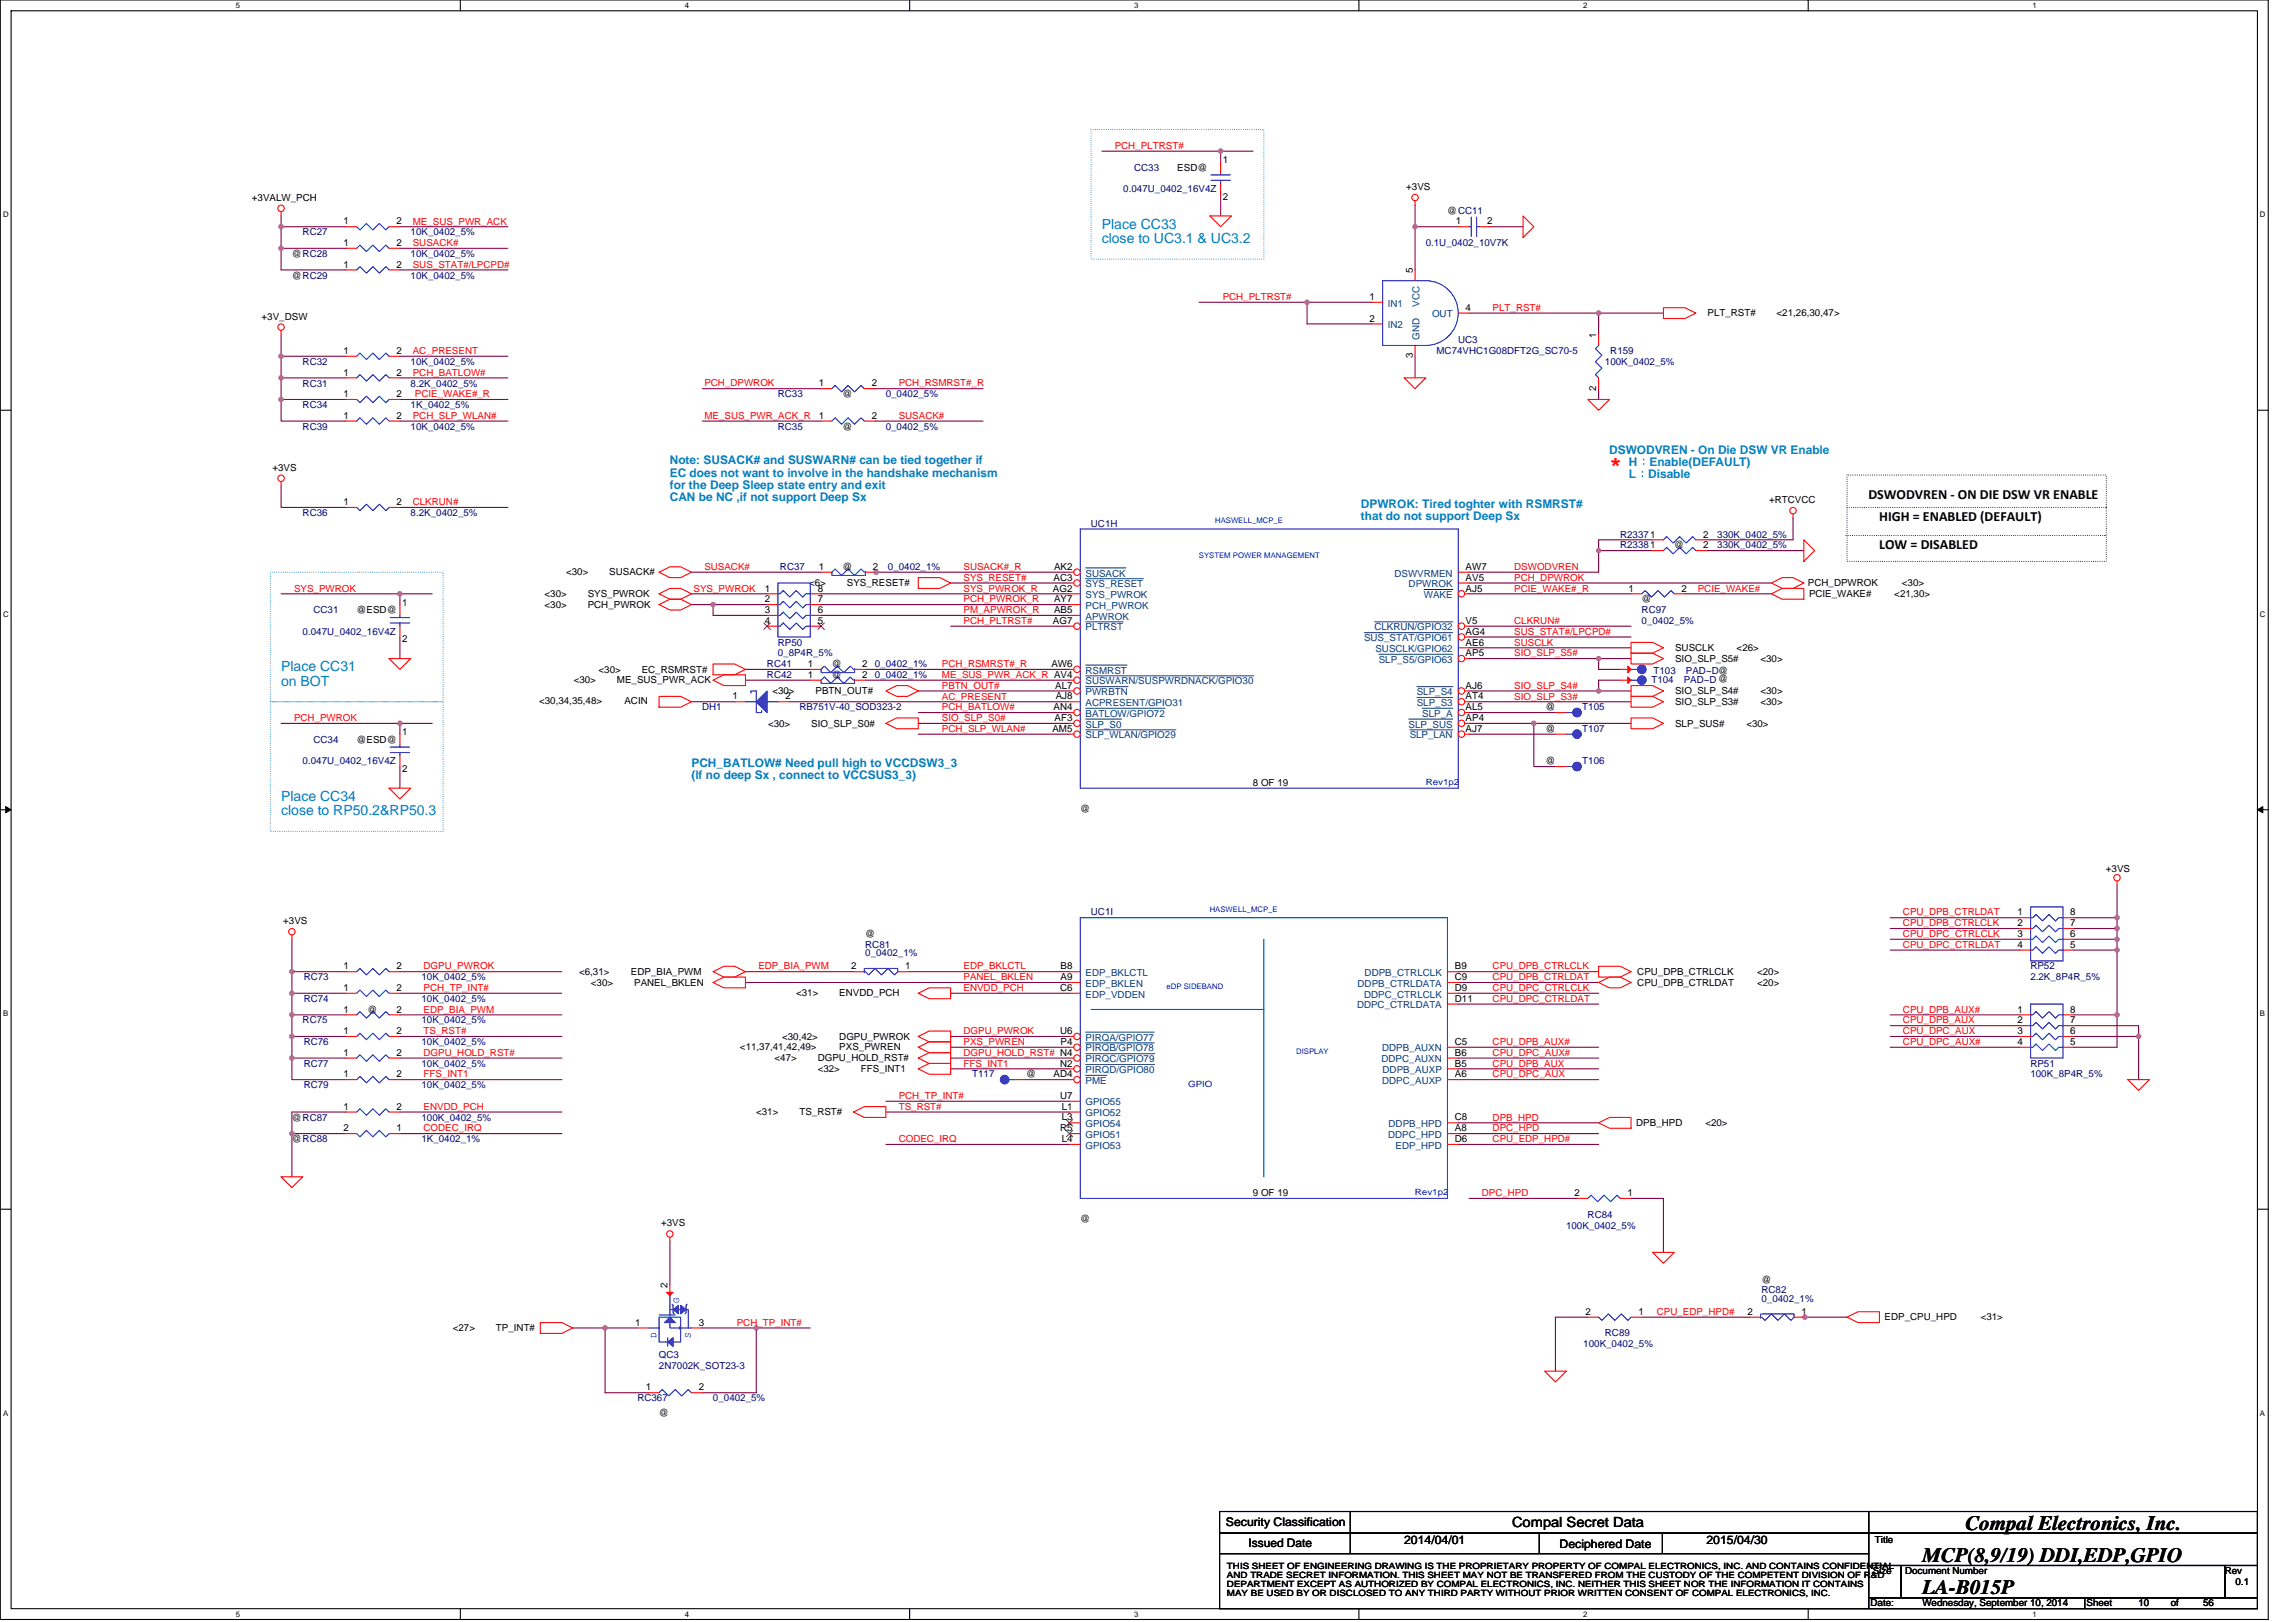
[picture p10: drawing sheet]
<svg xmlns="http://www.w3.org/2000/svg" width="297mm" height="210mm" viewBox="0 0 297 210" stroke-linecap="round" stroke-linejoin="round" font-family="sans-serif">
<defs><g id="words">
<text font-size="2.8" fill="#f00" x="208.2" y="61">*</text>
<g font-size="2.7">
<text x="254.3" y="197.9">Compal Electronics, Inc.</text>
<text x="248.7" y="202.1">MCP(8,9/19) DDI,EDP,GPIO</text>
<text x="248.7" y="206.3">LA-B015P</text>
</g>
<g font-size="1.8" fill="#0080c0">
<text x="142.5" y="29.6">Place CC33</text>
<text x="142.5" y="31.5">close to UC3.1 &amp; UC3.2</text>
<text x="36.4" y="86.9">Place CC31</text>
<text x="36.4" y="88.7">on BOT</text>
<text x="36.4" y="103.6">Place CC34</text>
<text x="36.4" y="105.5">close to RP50.2&amp;RP50.3</text>
</g>
<g font-size="1.8">
<text x="241.7" y="64.6">DSWODVREN - ON DIE DSW VR ENABLE</text>
<text x="243.1" y="67.4">HIGH = ENABLED (DEFAULT)</text>
<text x="243.1" y="71">LOW = DISABLED</text>
<text x="195.6" y="197.6">Compal Secret Data</text>
</g>
<g font-size="1.5" fill="#0080c0">
<text x="208.2" y="58.7">DSWODVREN - On Die DSW VR Enable</text>
<text x="86.7" y="60.1">Note: SUSACK# and SUSWARN# can be tied together if</text>
<text x="86.7" y="61.7">EC does not want to involve in the handshake mechanism</text>
<text x="86.7" y="63.3">for the Deep Sleep state entry and exit</text>
<text x="86.7" y="64.9">CAN be NC ,if not support Deep Sx</text>
<text x="176.1" y="65.7">DPWROK: Tired toghter with RSMRST#</text>
<text x="210.7" y="60.3">H：Enable(DEFAULT)</text>
<text x="210.7" y="61.9">L：Disable</text>
<text x="176.1" y="67.3">that do not support Deep Sx</text>
<text x="89.5" y="99.2">PCH_BATLOW# Need pull high to VCCDSW3_3</text>
<text x="89.5" y="100.8">(If no deep Sx , connect to VCCSUS3_3)</text>
</g>
<g font-size="1.5">
<text x="158.6" y="197.5">Security Classification</text>
<text x="161.5" y="200.2">Issued Date</text>
<text x="181.6" y="199.8">2014/04/01</text>
<text x="201.8" y="200.3">Deciphered Date</text>
<text x="220.8" y="199.8">2015/04/30</text>
</g>
<g font-size="1.3" fill="#f00">
<text x="144.2" y="19.3">PCH_PLTRST#</text>
<text x="53.4" y="29.1">ME_SUS_PWR_ACK</text>
<text x="53.4" y="34.6">SUS_STAT#/LPCPD#</text>
<text x="53.4" y="31.9">SUSACK#</text>
<text x="158.2" y="38.8">PCH_PLTRST#</text>
<text x="193.1" y="40.2">PLT_RST#</text>
<text x="53.4" y="45.8">AC_PRESENT</text>
<text x="53.4" y="48.6">PCH_BATLOW#</text>
<text x="53.7" y="51.4">PCIE_WAKE#_R</text>
<text x="91.1" y="50">PCH_DPWROK</text>
<text x="116.3" y="50">PCH_RSMRST#_R</text>
<text x="53.4" y="54.2">PCH_SLP_WLAN#</text>
<text x="91.1" y="54.2">ME_SUS_PWR_ACK_R</text>
<text x="116.3" y="54.2">SUSACK#</text>
<text x="53.4" y="65.4">CLKRUN#</text>
<text x="38" y="76.6">SYS_PWROK</text>
<text x="89.7" y="76.6">SYS_PWROK</text>
<text x="91.1" y="73.8">SUSACK#</text>
<text x="124.7" y="75.2">SYS_RESET#</text>
<text x="124.7" y="76.6">SYS_PWROK_R</text>
<text x="124.7" y="78">PCH_PWROK_R</text>
<text x="124.7" y="73.8">SUSACK#_R</text>
<text x="195.9" y="75.2">PCH_DPWROK</text>
<text x="195.9" y="73.8">DSWODVREN</text>
<text x="195.9" y="76.6">PCIE_WAKE#_R</text>
<text x="219.6" y="76.6">PCIE_WAKE#</text>
<text x="124.7" y="79.3">PM_APWROK_R</text>
<text x="124.7" y="80.7">PCH_PLTRST#</text>
<text x="195.9" y="80.7">CLKRUN#</text>
<text x="195.9" y="82.1">SUS_STAT#/LPCPD#</text>
<text x="195.9" y="83.5">SUSCLK</text>
<text x="121.9" y="89.1">PBTN_OUT#</text>
<text x="121.9" y="86.3">PCH_RSMRST#_R</text>
<text x="121.9" y="87.7">ME_SUS_PWR_ACK_R AV4</text>
<text x="195.9" y="89.1">SIO_SLP_S4#</text>
<text x="195.9" y="84.9">SIO_SLP_S5#</text>
<text x="38" y="93.3">PCH_PWROK</text>
<text x="121.9" y="90.5">AC_PRESENT</text>
<text x="121.9" y="91.9">PCH_BATLOW#</text>
<text x="121.9" y="93.3">SIO_SLP_S0#</text>
<text x="121.9" y="94.7">PCH_SLP_WLAN#</text>
<text x="195.9" y="90.5">SIO_SLP_S3#</text>
<text x="246.2" y="118.5">CPU_DPB_CTRLDAT</text>
<text x="246.2" y="119.9">CPU_DPB_CTRLCLK</text>
<text x="54.8" y="125.5">DGPU_PWROK</text>
<text x="98.1" y="125.5">EDP_BIA_PWM</text>
<text x="124.7" y="125.5">EDP_BKLCTL</text>
<text x="193.1" y="125.5">CPU_DPB_CTRLCLK</text>
<text x="246.2" y="122.7">CPU_DPC_CTRLDAT</text>
<text x="246.2" y="121.3">CPU_DPC_CTRLCLK</text>
<text x="54.8" y="131">EDP_BIA_PWM</text>
<text x="54.8" y="128.2">PCH_TP_INT#</text>
<text x="124.7" y="126.8">PANEL_BKLEN</text>
<text x="124.7" y="128.2">ENVDD_PCH</text>
<text x="193.1" y="126.8">CPU_DPB_CTRLDAT</text>
<text x="193.1" y="128.2">CPU_DPC_CTRLCLK</text>
<text x="193.1" y="129.6">CPU_DPC_CTRLDAT</text>
<text x="246.2" y="131">CPU_DPB_AUX#</text>
<text x="54.8" y="136.6">DGPU_HOLD_RST#</text>
<text x="54.8" y="133.8">TS_RST#</text>
<text x="124.7" y="133.8">DGPU_PWROK</text>
<text x="124.7" y="135.2">PXS_PWREN</text>
<text x="124.7" y="136.6">DGPU_HOLD_RST# N4</text>
<text x="193.1" y="135.2">CPU_DPB_AUX#</text>
<text x="193.1" y="136.6">CPU_DPC_AUX#</text>
<text x="246.2" y="135.2">CPU_DPC_AUX#</text>
<text x="246.2" y="133.8">CPU_DPC_AUX</text>
<text x="246.2" y="132.4">CPU_DPB_AUX</text>
<text x="54.8" y="143.6">ENVDD_PCH</text>
<text x="54.8" y="139.4">FFS_INT1</text>
<text x="116.3" y="142.2">PCH_TP_INT#</text>
<text x="116.3" y="143.6">TS_RST#</text>
<text x="124.7" y="138">FFS_INT1</text>
<text x="193.1" y="139.4">CPU_DPC_AUX</text>
<text x="193.1" y="138">CPU_DPB_AUX</text>
<text x="54.8" y="146.4">CODEC_IRQ</text>
<text x="116.3" y="147.8">CODEC_IRQ</text>
<text x="193.1" y="146.4">DPC_HPD</text>
<text x="193.1" y="145">DPB_HPD</text>
<text x="193.1" y="147.8">CPU_EDP_HPD#</text>
<text x="191.7" y="154.8">DPC_HPD</text>
<text x="95.3" y="171.6">PCH_TP_INT#</text>
<text x="214.3" y="170.2">CPU_EDP_HPD#</text>
</g>
<g font-size="1.3" fill="#000080">
<text x="146.7" y="22.1">CC33</text>
<text x="145.3" y="24.9">0.047U_0402_16V4Z</text>
<text x="39.2" y="30.5">RC27</text>
<text x="53.1" y="30.5">10K_0402_5%</text>
<text x="53.1" y="33.3">10K_0402_5%</text>
<text x="184.4" y="31.9">0.1U_0402_10V7K</text>
<text x="53.1" y="36">10K_0402_5%</text>
<text x="39.2" y="47.2">RC32</text>
<text x="53.1" y="47.2">10K_0402_5%</text>
<text x="185.8" y="45.8">MC74VHC1G08DFT2G_SC70-5</text>
<text x="188.6" y="44.4">UC3</text>
<text x="207.6" y="47.2">100K_0402_5%</text>
<text x="208.3" y="45.8">R159</text>
<text x="39.2" y="52.8">RC34</text>
<text x="39.2" y="50">RC31</text>
<text x="53.1" y="52.8">1K_0402_5%</text>
<text x="53.1" y="50">8.2K_0402_5%</text>
<text x="100.6" y="51.4">RC33</text>
<text x="114.6" y="51.4">0_0402_5%</text>
<text x="39.2" y="55.6">RC39</text>
<text x="53.1" y="55.6">10K_0402_5%</text>
<text x="100.6" y="55.6">RC35</text>
<text x="114.6" y="55.6">0_0402_5%</text>
<text x="39.2" y="66.8">RC36</text>
<text x="53.1" y="66.8">8.2K_0402_5%</text>
<text x="141.1" y="68.2">UC1H</text>
<text x="209.6" y="71">R23381</text>
<text x="209.6" y="69.6">R23371</text>
<text x="222.2" y="71">330K_0402_5%</text>
<text x="222.2" y="69.6">330K_0402_5%</text>
<text x="100.9" y="73.8">RC37</text>
<text x="114.9" y="73.8">0_0402_1%</text>
<text x="39.2" y="82.1">0.047U_0402_16V4Z</text>
<text x="40.6" y="79.4">CC31</text>
<text x="100.6" y="83.5">RP50</text>
<text x="212.4" y="79.4">RC97</text>
<text x="212.4" y="80.8">0_0402_5%</text>
<text x="99.2" y="87.7">RC42</text>
<text x="99.2" y="86.3">RC41</text>
<text x="100.6" y="84.9">0_8P4R_5%</text>
<text x="113.2" y="87.7">0_0402_1%</text>
<text x="113.2" y="86.3">0_0402_1%</text>
<text x="213.6" y="88.4">T104</text>
<text x="213.9" y="87.2">T103</text>
<text x="217.8" y="88.4">PAD~D @</text>
<text x="218.1" y="87.2">PAD~D@</text>
<text x="90.8" y="91.9">DH1</text>
<text x="103.4" y="91.9">RB751V-40_SOD323-2</text>
<text x="204.7" y="91.9">T105</text>
<text x="204.7" y="94.7">T107</text>
<text x="39.2" y="98.9">0.047U_0402_16V4Z</text>
<text x="40.6" y="96.1">CC34</text>
<text x="204.7" y="98.9">T106</text>
<text x="141.1" y="118.5">UC1I</text>
<text x="111.9" y="122.7">RC81</text>
<text x="111.9" y="123.8">0_0402_1%</text>
<text x="262.7" y="125.5">RP52</text>
<text x="39.3" y="129.6">RC74</text>
<text x="39.3" y="126.9">RC73</text>
<text x="54.5" y="129.6">10K_0402_5%</text>
<text x="54.5" y="126.9">10K_0402_5%</text>
<text x="262.7" y="126.9">2.2K_8P4R_5%</text>
<text x="39.2" y="132.4">RC75</text>
<text x="39.3" y="135.2">RC76</text>
<text x="54.5" y="132.4">10K_0402_5%</text>
<text x="54.5" y="135.2">10K_0402_5%</text>
<text x="39.3" y="140.8">RC79</text>
<text x="39.3" y="138">RC77</text>
<text x="54.5" y="140.8">10K_0402_5%</text>
<text x="54.5" y="138">10K_0402_5%</text>
<text x="125.8" y="139.4">T117</text>
<text x="262.7" y="138">RP51</text>
<text x="262.7" y="139.4">100K_8P4R_5%</text>
<text x="54.5" y="145">100K_0402_5%</text>
<text x="54.5" y="147.8">1K_0402_1%</text>
<text x="202.6" y="159">100K_0402_5%</text>
<text x="205.4" y="157.6">RC84</text>
<text x="227.9" y="167.4">RC82</text>
<text x="207.6" y="173">RC89</text>
<text x="227.9" y="168.5">0_0402_1%</text>
<text x="85.3" y="175.7">QC3</text>
<text x="85.3" y="177.1">2N7002K_SOT23-3</text>
<text x="204.8" y="174.4">100K_0402_5%</text>
<text x="82.5" y="181.3">RC367</text>
<text x="92.2" y="181.3">0_0402_5%</text>
</g>
<g font-size="1.3">
<text x="152.3" y="22.1">ESD@</text>
<text x="158.2" y="21.1">1</text>
<text x="32.6" y="26">+3VALW_PCH</text>
<text x="44.5" y="29.1">1</text>
<text x="51.3" y="29.1">2</text>
<text x="158.2" y="25.9">2</text>
<text x="181.9" y="24.6">+3VS</text>
<text x="187.2" y="27.7">@CC11</text>
<text x="188.3" y="29.1">1</text>
<text x="192.4" y="29.1">2</text>
<text x="37.8" y="33.3">@RC28</text>
<text x="44.5" y="31.8">1</text>
<text x="44.5" y="34.6">1</text>
<text x="51.3" y="31.8">2</text>
<text x="51.3" y="34.6">2</text>
<text x="182.8" y="35.3" transform="rotate(-90 182.8 35.3)">5</text>
<text x="33.8" y="41.4">+3V_DSW</text>
<text x="37.8" y="36">@RC29</text>
<text x="177.2" y="38.8">1</text>
<text x="177.2" y="41.6">2</text>
<text x="189.6" y="40.2">4</text>
<text x="220.9" y="40.9">PLT_RST#</text>
<text x="229.8" y="40.9">&lt;21,26,30,47&gt;</text>
<text x="44.5" y="45.8">1</text>
<text x="51.3" y="45.8">2</text>
<text x="182.8" y="46.4" transform="rotate(-90 182.8 46.4)">3</text>
<text x="206.5" y="43.7" transform="rotate(-90 206.5 43.7)">1</text>
<text x="44.5" y="51.4">1</text>
<text x="44.5" y="48.6">1</text>
<text x="51.3" y="51.4">2</text>
<text x="51.3" y="48.6">2</text>
<text x="105.9" y="50">1</text>
<text x="109" y="51.4">@</text>
<text x="112.8" y="50">2</text>
<text x="206.5" y="50.6" transform="rotate(-90 206.5 50.6)">2</text>
<text x="44.5" y="54.2">1</text>
<text x="51.3" y="54.2">2</text>
<text x="105.9" y="54.2">1</text>
<text x="109" y="55.6">@</text>
<text x="112.8" y="54.2">2</text>
<text x="35.2" y="60.9">+3VS</text>
<text x="44.5" y="65.4">1</text>
<text x="51.3" y="65.4">2</text>
<text x="228.9" y="65.1">+RTCVCC</text>
<text x="216.6" y="71">@</text>
<text x="220.3" y="71">2</text>
<text x="220.3" y="69.6">2</text>
<text x="70.4" y="77.3">&lt;30&gt;</text>
<text x="73.2" y="74.5">&lt;30&gt;</text>
<text x="76" y="77.3">SYS_PWROK</text>
<text x="78.8" y="74.5">SUSACK#</text>
<text x="98.9" y="76.5">1</text>
<text x="98.9" y="77.9">2</text>
<text x="104.7" y="75.9">&lt;6&gt;</text>
<text x="105.8" y="76.5">8</text>
<text x="105.8" y="77.9">7</text>
<text x="105.9" y="73.8">1</text>
<text x="109" y="73.8">@</text>
<text x="109.6" y="75.9">SYS_RESET#</text>
<text x="112.9" y="73.8">2</text>
<text x="136.2" y="76.5">AG2</text>
<text x="136.3" y="75.2">AC3</text>
<text x="136.4" y="77.9">AY7</text>
<text x="136.4" y="73.8">AK2</text>
<text x="189.6" y="76.5">AJ5</text>
<text x="189.6" y="73.8">AW7</text>
<text x="189.6" y="75.2">AV5</text>
<text x="210.7" y="76.5">1</text>
<text x="212.4" y="78">@</text>
<text x="217.6" y="76.5">2</text>
<text x="233.9" y="75.9">PCH_DPWROK</text>
<text x="234" y="77.3">PCIE_WAKE#</text>
<text x="245.1" y="77.3">&lt;21,30&gt;</text>
<text x="246" y="75.9">&lt;30&gt;</text>
<text x="46.1" y="79.4">@ESD@</text>
<text x="52" y="78.4">1</text>
<text x="52" y="83.1">2</text>
<text x="70.4" y="78.7">&lt;30&gt;</text>
<text x="76" y="78.7">PCH_PWROK</text>
<text x="98.9" y="79.3">3</text>
<text x="98.9" y="80.7">4</text>
<text x="105.8" y="79.3">6</text>
<text x="105.8" y="80.7">5</text>
<text x="136.2" y="80.7">AG7</text>
<text x="136.4" y="79.3">AB5</text>
<text x="189.6" y="82.1">AG4</text>
<text x="189.6" y="80.7">V5</text>
<text x="189.6" y="83.5">AE6</text>
<text x="74.2" y="88.4">&lt;30&gt;</text>
<text x="77.4" y="87">&lt;30&gt;</text>
<text x="79.8" y="88.4">ME_SUS_PWR_ACK</text>
<text x="83" y="87">EC_RSMRST#</text>
<text x="99.9" y="89.8">&lt;30&gt;</text>
<text x="104.5" y="87.7">1</text>
<text x="104.5" y="86.3">1</text>
<text x="105.5" y="89.8">PBTN_OUT#</text>
<text x="107.6" y="87.7">@</text>
<text x="107.6" y="86.3">@</text>
<text x="111.5" y="87.7">2</text>
<text x="111.5" y="86.3">2</text>
<text x="136" y="86.3">AW6</text>
<text x="136.5" y="89.1">AL7</text>
<text x="189.6" y="89.1">AJ6</text>
<text x="189.6" y="84.9">AP5</text>
<text x="216.7" y="89.8">SIO_SLP_S4#</text>
<text x="216.7" y="85.6">SIO_SLP_S5#</text>
<text x="216.7" y="84.2">SUSCLK</text>
<text x="224.7" y="84.2">&lt;26&gt;</text>
<text x="227.8" y="89.8">&lt;30&gt;</text>
<text x="227.8" y="85.6">&lt;30&gt;</text>
<text x="52" y="95.1">1</text>
<text x="69.7" y="91.1">&lt;30,34,35,48&gt;</text>
<text x="80.8" y="91.1">ACIN</text>
<text x="94.7" y="90.5">1</text>
<text x="99.4" y="94">&lt;30&gt;</text>
<text x="101.6" y="90.5">2</text>
<text x="105" y="94">SIO_SLP_S0#</text>
<text x="136.2" y="94.7">AM5</text>
<text x="136.3" y="91.9">AN4</text>
<text x="136.4" y="93.3">AF3</text>
<text x="136.6" y="90.5">AJ8</text>
<text x="189.6" y="90.5">AT4</text>
<text x="189.6" y="94.7">AJ7</text>
<text x="189.6" y="93.3">AP4</text>
<text x="189.6" y="91.9">AL5</text>
<text x="199.9" y="91.9">@</text>
<text x="199.9" y="94.7">@</text>
<text x="216.7" y="91.2">SIO_SLP_S3#</text>
<text x="216.7" y="94">SLP_SUS#</text>
<text x="225.9" y="94">&lt;30&gt;</text>
<text x="227.8" y="91.2">&lt;30&gt;</text>
<text x="46.1" y="96.1">@ESD@</text>
<text x="52" y="99.9">2</text>
<text x="162.1" y="101.7">8 OF 19</text>
<text x="199.9" y="98.9">@</text>
<text x="139.7" y="105.1">@</text>
<text x="272.5" y="112.9">+3VS</text>
<text x="36.6" y="119.6">+3VS</text>
<text x="261" y="118.5">1</text>
<text x="261" y="119.9">2</text>
<text x="267.8" y="118.5">8</text>
<text x="267.8" y="119.9">7</text>
<text x="44.5" y="125.4">1</text>
<text x="51.3" y="125.4">2</text>
<text x="110.1" y="125.4">2</text>
<text x="111.9" y="121.3">@</text>
<text x="117.1" y="125.4">1</text>
<text x="137.2" y="125.4">B8</text>
<text x="188.2" y="125.4">B9</text>
<text x="261" y="121.3">3</text>
<text x="261" y="122.7">4</text>
<text x="267.8" y="121.3">6</text>
<text x="267.8" y="122.7">5</text>
<text x="44.5" y="131">1</text>
<text x="44.5" y="128.2">1</text>
<text x="47.5" y="131">@</text>
<text x="51.3" y="131">2</text>
<text x="51.3" y="128.2">2</text>
<text x="74.9" y="126.2">&lt;6,31&gt;</text>
<text x="76.5" y="127.6">&lt;30&gt;</text>
<text x="81.6" y="126.2">EDP_BIA_PWM</text>
<text x="82" y="127.6">PANEL_BKLEN</text>
<text x="103" y="128.9">&lt;31&gt;</text>
<text x="108.6" y="128.9">ENVDD_PCH</text>
<text x="137.1" y="128.2">C6</text>
<text x="137.2" y="126.8">A9</text>
<text x="188.2" y="128.2">D9</text>
<text x="188.2" y="126.8">C9</text>
<text x="188.2" y="129.6">D11</text>
<text x="211.8" y="127.6">CPU_DPB_CTRLDAT</text>
<text x="211.8" y="126.2">CPU_DPB_CTRLCLK</text>
<text x="227.3" y="127.6">&lt;20&gt;</text>
<text x="227.3" y="126.2">&lt;20&gt;</text>
<text x="261" y="131">1</text>
<text x="267.8" y="131">8</text>
<text x="44.5" y="133.8">1</text>
<text x="44.5" y="136.6">1</text>
<text x="51.3" y="133.8">2</text>
<text x="51.3" y="136.6">2</text>
<text x="95.7" y="135.9">&lt;11,37,41,42,49&gt;</text>
<text x="100.2" y="137.3">&lt;47&gt;</text>
<text x="101.2" y="134.5">&lt;30,42&gt;</text>
<text x="105.8" y="137.3">DGPU_HOLD_RST#</text>
<text x="108.6" y="135.9">PXS_PWREN</text>
<text x="108.6" y="134.5">DGPU_PWROK</text>
<text x="137.1" y="133.8">U6</text>
<text x="137.2" y="135.2">P4</text>
<text x="188.2" y="135.2">C5</text>
<text x="188.2" y="136.6">B6</text>
<text x="261" y="132.4">2</text>
<text x="261" y="133.8">3</text>
<text x="261" y="135.2">4</text>
<text x="267.8" y="132.4">7</text>
<text x="267.8" y="133.8">6</text>
<text x="267.8" y="135.2">5</text>
<text x="44.5" y="139.4">1</text>
<text x="44.5" y="143.6">1</text>
<text x="51.3" y="139.4">2</text>
<text x="51.3" y="143.6">2</text>
<text x="105.8" y="138.7">&lt;32&gt;</text>
<text x="111.4" y="138.7">FFS_INT1</text>
<text x="132.8" y="139.4">@</text>
<text x="136.3" y="139.4">AD4</text>
<text x="137.1" y="142.2">U7</text>
<text x="137.1" y="138">N2</text>
<text x="137.4" y="143.6">L1</text>
<text x="188.2" y="138">B5</text>
<text x="188.2" y="139.4">A6</text>
<text x="37.8" y="145">@RC87</text>
<text x="37.8" y="147.8">@RC88</text>
<text x="44.5" y="146.4">2</text>
<text x="51.3" y="146.4">1</text>
<text x="97.8" y="144.3">&lt;31&gt;</text>
<text x="103.4" y="144.3">TS_RST#</text>
<text x="137.1" y="146.4">R5</text>
<text x="137.4" y="145">L3</text>
<text x="137.4" y="147.8">L4</text>
<text x="188.2" y="145">C8</text>
<text x="188.2" y="147.8">D6</text>
<text x="188.2" y="146.4">A8</text>
<text x="211.7" y="145.7">DPB_HPD</text>
<text x="220.6" y="145.7">&lt;20&gt;</text>
<text x="162.1" y="154.8">9 OF 19</text>
<text x="203.7" y="154.8">2</text>
<text x="210.6" y="154.8">1</text>
<text x="85.5" y="158.7">+3VS</text>
<text x="139.7" y="158.1">@</text>
<text x="86.4" y="166.7" transform="rotate(-90 86.4 166.7)">2</text>
<text x="227.9" y="166">@</text>
<text x="58.6" y="172.3">&lt;27&gt;</text>
<text x="64.2" y="172.3">TP_INT#</text>
<text x="82.2" y="171.5">1</text>
<text x="90.4" y="171.5">3</text>
<text x="205.1" y="170.1">2</text>
<text x="212" y="170.1">1</text>
<text x="226.1" y="170.1">2</text>
<text x="233.1" y="170.1">1</text>
<text x="243.8" y="170.9">EDP_CPU_HPD</text>
<text x="256.2" y="170.9">&lt;31&gt;</text>
<text x="83.6" y="179.9">1</text>
<text x="90.4" y="179.9">2</text>
<text x="85.3" y="183.3">@</text>
<text x="242.3" y="203.7">Size</text>
<text x="242.6" y="199.6">Title</text>
<text x="246.5" y="203.7">Document Number</text>
<text x="287.8" y="203.7">Rev</text>
<text x="242" y="207.9">Date:</text>
<text x="248.7" y="207.9">Wednesday, September 10, 2014</text>
<text x="269.9" y="207.9">Sheet</text>
<text x="276.6" y="207.9">10</text>
<text x="280.8" y="207.9">of</text>
<text x="285" y="207.9">56</text>
<text x="289.2" y="205.1">0.1</text>
</g>
<g font-size="1.3" fill="#004080">
<text x="179.6" y="39.7">IN1</text>
<text x="183.6" y="39.7" transform="rotate(-90 183.6 39.7)">VCC</text>
<text x="185.3" y="41.1">OUT</text>
<text x="179.6" y="42.5">IN2</text>
<text x="183.6" y="44" transform="rotate(-90 183.6 44)">GND</text>
<text x="140.4" y="74.6">SUSACK</text>
<text x="140.4" y="77.4">SYS_PWROK</text>
<text x="140.4" y="76">SYS_RESET</text>
<text x="180.4" y="74.6">DSWVRMEN</text>
<text x="182.2" y="76">DPWROK</text>
<text x="184.2" y="77.4">WAKE</text>
<text x="140.4" y="81.6">PLTRST</text>
<text x="140.4" y="78.8">PCH_PWROK</text>
<text x="140.4" y="80.2">APWROK</text>
<text x="176.5" y="83">SUS_STAT/GPIO61</text>
<text x="177.8" y="81.6">CLKRUN/GPIO32</text>
<text x="140.4" y="87.2">RSMRST</text>
<text x="140.4" y="90">PWRBTN</text>
<text x="140.4" y="88.6">SUSWARN/SUSPWRDNACK/GPIO30</text>
<text x="177.9" y="84.4">SUSCLK/GPIO62</text>
<text x="178.4" y="85.8">SLP_S5/GPIO63</text>
<text x="183.3" y="90">SLP_S4</text>
<text x="140.4" y="91.4">ACPRESENT/GPIO31</text>
<text x="140.4" y="92.8">BATLOW/GPIO72</text>
<text x="140.4" y="94.2">SLP_S0</text>
<text x="140.4" y="95.6">SLP_WLAN/GPIO29</text>
<text x="182.2" y="94.2">SLP_SUS</text>
<text x="182.4" y="95.6">SLP_LAN</text>
<text x="183.3" y="91.4">SLP_S3</text>
<text x="184" y="92.8">SLP_A</text>
<text x="140.4" y="126.3">EDP_BKLCTL</text>
<text x="140.4" y="127.7">EDP_BKLEN</text>
<text x="140.4" y="129.1">EDP_VDDEN</text>
<text x="175.6" y="130.5">DDPC_CTRLDATA</text>
<text x="175.6" y="127.7">DDPB_CTRLDATA</text>
<text x="176.5" y="129.1">DDPC_CTRLCLK</text>
<text x="176.5" y="126.3">DDPB_CTRLCLK</text>
<text x="140.4" y="134.7">PIRQA/GPIO77</text>
<text x="140.4" y="136.1">PIRQB/GPIO78</text>
<text x="140.4" y="137.5">PIRQC/GPIO79</text>
<text x="178.7" y="137.5">DDPC_AUXN</text>
<text x="178.8" y="136.1">DDPB_AUXN</text>
<text x="140.4" y="138.9">PIRQD/GPIO80</text>
<text x="140.4" y="140.3">PME</text>
<text x="140.4" y="143.1">GPIO55</text>
<text x="178.8" y="140.3">DDPC_AUXP</text>
<text x="178.9" y="138.9">DDPB_AUXP</text>
<text x="140.4" y="144.5">GPIO52</text>
<text x="140.4" y="145.9">GPIO54</text>
<text x="140.4" y="147.2">GPIO51</text>
<text x="140.4" y="148.6">GPIO53</text>
<text x="179.6" y="147.2">DDPC_HPD</text>
<text x="179.6" y="145.9">DDPB_HPD</text>
<text x="180.6" y="148.6">EDP_HPD</text>
</g>
<g font-size="1.3" fill="#00f">
<text x="84.9" y="173.1" transform="rotate(-90 84.9 173.1)">D</text>
<text x="87.9" y="168.6" transform="rotate(-90 87.9 168.6)">G</text>
<text x="89.4" y="173.1" transform="rotate(-90 89.4 173.1)">S</text>
</g>
<g font-size="1.1" fill="#00f">
<text x="184.4" y="101.6">Rev1p2</text>
<text x="153.7" y="140.7">GPIO</text>
<text x="183" y="154.7">Rev1p2</text>
</g>
<g font-size="1.1">
<text x="158.7" y="203">THIS SHEET OF ENGINEERING DRAWING IS THE PROPRIETARY PROPERTY OF COMPAL ELECTRONICS, INC. AND CONTAINS CONFIDENTIAL</text>
<text x="158.7" y="204.2">AND TRADE SECRET INFORMATION. THIS SHEET MAY NOT BE TRANSFERED FROM THE CUSTODY OF THE COMPETENT DIVISION OF R&amp;D</text>
<text x="158.7" y="205.3">DEPARTMENT EXCEPT AS AUTHORIZED BY COMPAL ELECTRONICS, INC. NEITHER THIS SHEET NOR THE INFORMATION IT CONTAINS</text>
<text x="158.7" y="206.5">MAY BE USED BY OR DISCLOSED TO ANY THIRD PARTY WITHOUT PRIOR WRITTEN CONSENT OF COMPAL ELECTRONICS, INC.</text>
</g>
<g font-size="1">
<text x="30.5" y="1">5</text>
<text x="88.6" y="1">4</text>
<text x="146.7" y="1">3</text>
<text x="204.8" y="1">2</text>
<text x="263" y="1">1</text>
<text x=".4" y="28.1">D</text>
<text x="292.4" y="28.1">D</text>
<text x=".4" y="79.8">C</text>
<text x="292.4" y="79.8">C</text>
<text x=".4" y="131.5">B</text>
<text x="292.4" y="131.5">B</text>
<text x=".4" y="183.2">A</text>
<text x="292.4" y="183.2">A</text>
<text x="30.5" y="209.2">5</text>
<text x="88.6" y="209.2">4</text>
<text x="146.7" y="209.2">3</text>
<text x="204.8" y="209.2">2</text>
<text x="263" y="209.2">1</text>
</g>
<g font-size="1" fill="#00f">
<text x="157.2" y="67.7">HASWELL_MCP_E</text>
<text x="155.1" y="72.1">SYSTEM POWER MANAGEMENT</text>
<text x="156.5" y="118">HASWELL_MCP_E</text>
<text x="150.9" y="128">eDP SIDEBAND</text>
<text x="167.7" y="136.4">DISPLAY</text>
</g>
</g></defs>
<path d="M0 0h293.4v209.6h-293.4zM1.4 1.4h290.6v206.8h-290.6z" fill="none" stroke="#000" stroke-width=".14"/>
<g fill="#fff">
<path d="M30.5 .1h.6v1.2h-.6z"/>
<path d="M30.5 208.3h.6v1.1h-.6z"/>
</g>
<path d="M59.6 0v1.4M59.6 208.2v1.4" fill="none" stroke="#000" stroke-width=".14"/>
<g fill="#fff">
<path d="M88.6 .1h.6v1.2h-.6z"/>
<path d="M88.6 208.3h.6v1.1h-.6z"/>
</g>
<path d="M117.7 0v1.4M117.7 208.2v1.4" fill="none" stroke="#000" stroke-width=".14"/>
<g fill="#fff">
<path d="M146.7 .1h.6v1.2h-.6z"/>
<path d="M146.7 208.3h.6v1.1h-.6z"/>
</g>
<path d="M175.8 0v1.4M175.8 208.2v1.4" fill="none" stroke="#000" stroke-width=".14"/>
<g fill="#fff">
<path d="M204.9 .1h.5v1.2h-.5z"/>
<path d="M204.9 208.3h.5v1.1h-.5z"/>
</g>
<path d="M233.9 0v1.4M233.9 208.2v1.4" fill="none" stroke="#000" stroke-width=".14"/>
<g fill="#fff">
<path d="M263 .1h.5v1.2h-.5z"/>
<path d="M263 208.3h.5v1.1h-.5z"/>
<path d="M.4 27.2h.7v1.2h-.7z"/>
<path d="M292.4 27.2h.7v1.2h-.7z"/>
<path d="M.4 78.9h.7v1.2h-.7z"/>
<path d="M292.4 78.9h.7v1.2h-.7z"/>
</g>
<path d="M0 53.1h1.4M292 53.1h1.4" fill="none" stroke="#000" stroke-width=".14"/>
<g fill="#fff">
<path d="M.4 130.6h.7v1.2h-.7z"/>
<path d="M292.4 130.6h.7v1.2h-.7z"/>
</g>
<path d="M0 104.8h1.4M292 104.8h1.4" fill="none" stroke="#000" stroke-width=".14"/>
<path d="M.7 104.4l.7 .4-.7 .4zM292 104.8l.7-.4v.8z" fill="#000"/>
<path d="M.7 104.4l.7 .4-.7 .4zM292 104.8l.7-.4v.8z" fill="none" stroke="#000" stroke-width=".13"/>
<g fill="#fff">
<path d="M.4 182.3h.7v1.1h-.7z"/>
<path d="M292.4 182.3h.7v1.1h-.7z"/>
</g>
<path d="M0 156.5h1.4M292 156.5h1.4" fill="none" stroke="#000" stroke-width=".14"/>
<path d="M238.8 69.3h33.5M239 65.7h33.5M239 61.5h33.5v11.2h-33.5zM272.3 69.3h.1M272.5 65.7h.1" fill="none" stroke="#000" stroke-width=".14" stroke-dasharray="0 .3"/>
<path d="M141.2 16.8h22.3v16.7h-22.3zM35 74.1h22.3v16.7h-22.3zM35 90.8h22.3v16.8h-22.3z" fill="none" stroke="#0080ff" stroke-width=".14" stroke-dasharray="0 .3"/>
<g fill="none" stroke="#800040" stroke-width=".14">
<path d="M36.4 32.1v2.8M36.4 46.1h8.3M51.7 46.1h14M90.9 54.5h15.3M113.2 54.5h14M36.4 62.9v2.8h8.3M51.7 65.7h14M106.2 76.8h32.2M106.2 78.2h32.2M123 75.4h15.4M190.1 75.4h39.1M118.8 89.4h19.6"/>
<path d="M190.1 81h20.9M190.1 82.4h20.9M190.1 95h11.1M190.1 92.2h11.1M198.4 93.6h12.6"/>
</g>
<circle cx="198.4" cy="93.6" r=".28" fill="#f0f"/>
<circle cx="198.4" cy="93.6" r=".28" fill="none" stroke="#f0f" stroke-width=".14"/>
<path d="M36.4 34.9h8.3M51.7 34.9h14M102 90.8h36.4M190.1 89.4h16.7M206.8 89.4h4.2M209.6 88h-2.8v1.4" fill="none" stroke="#800040" stroke-width=".14"/>
<circle cx="206.8" cy="89.4" r=".28" fill="#f0f"/>
<circle cx="206.8" cy="89.4" r=".28" fill="none" stroke="#f0f" stroke-width=".14"/>
<path d="M106.2 79.6h32.2M190.1 83.8h20.9M190.1 90.8h20.9M190.1 85.2h16.7v1.4h2.8M206.8 85.2h4.2" fill="none" stroke="#800040" stroke-width=".14"/>
<circle cx="206.8" cy="85.2" r=".28" fill="#f0f"/>
<circle cx="206.8" cy="85.2" r=".28" fill="none" stroke="#f0f" stroke-width=".14"/>
<path d="M36.4 27.9v1.4h8.3M51.7 29.3h14M206.8 40.5h8.4M118.8 92.2h19.6M123 81h15.4" fill="none" stroke="#800040" stroke-width=".14"/>
<circle cx="36.4" cy="29.3" r=".28" fill="#f0f"/>
<circle cx="36.4" cy="29.3" r=".28" fill="none" stroke="#f0f" stroke-width=".14"/>
<path d="M36.4 32.1h8.3M51.7 32.1h14" fill="none" stroke="#800040" stroke-width=".14"/>
<circle cx="36.4" cy="32.1" r=".28" fill="#f0f"/>
<circle cx="36.4" cy="32.1" r=".28" fill="none" stroke="#f0f" stroke-width=".14"/>
<path d="M36.4 29.3v2.8M90.9 50.3h15.3M206.8 69.9h7M213.8 71.3h-7v2.8M220.8 71.3h12.6M232 67.1v2.8h-11.2M89.5 90.8h5.5M96.4 88h8.4M118.8 93.6h19.6" fill="none" stroke="#800040" stroke-width=".14"/>
<circle cx="206.8" cy="71.3" r=".28" fill="#f0f"/>
<circle cx="206.8" cy="71.3" r=".28" fill="none" stroke="#f0f" stroke-width=".14"/>
<path d="M89.5 76.8h9.7M99.2 78.2h-6.9v1.4h6.9M190.1 74.1h16.7M206.8 69.9v1.4" fill="none" stroke="#800040" stroke-width=".14"/>
<circle cx="92.2" cy="78.2" r=".28" fill="#f0f"/>
<circle cx="92.2" cy="78.2" r=".28" fill="none" stroke="#f0f" stroke-width=".14"/>
<path d="M206.8 50.3v1.4M206.8 40.5v2.8M89.5 78.2h2.8" fill="none" stroke="#800040" stroke-width=".14"/>
<circle cx="206.8" cy="40.5" r=".28" fill="#f0f"/>
<circle cx="206.8" cy="40.5" r=".28" fill="none" stroke="#f0f" stroke-width=".14"/>
<path d="M190.1 40.5h16.7M190.1 76.8h20.9M218 76.8h11.2M273.9 131.3v4.2" fill="none" stroke="#800040" stroke-width=".14"/>
<circle cx="273.9" cy="131.3" r=".28" fill="#f0f"/>
<circle cx="273.9" cy="131.3" r=".28" fill="none" stroke="#f0f" stroke-width=".14"/>
<path d="M132.8 139.7h5.6M244.5 123h16.8M244.5 121.6h16.8M273.9 121.6v9.7" fill="none" stroke="#800040" stroke-width=".14"/>
<circle cx="273.9" cy="122.9" r=".28" fill="#f0f"/>
<circle cx="273.9" cy="122.9" r=".28" fill="none" stroke="#f0f" stroke-width=".14"/>
<path d="M37.8 136.9h6.9M123 134.1h15.4" fill="none" stroke="#800040" stroke-width=".14"/>
<circle cx="37.8" cy="136.9" r=".28" fill="#f0f"/>
<circle cx="37.8" cy="136.9" r=".28" fill="none" stroke="#f0f" stroke-width=".14"/>
<path d="M273.9 118.8v1.4M37.8 134.1v2.8M51.7 136.9h21M268.3 131.3h5.6M188.7 146.7h18.1" fill="none" stroke="#800040" stroke-width=".14"/>
<circle cx="273.9" cy="118.8" r=".28" fill="#f0f"/>
<circle cx="273.9" cy="118.8" r=".28" fill="none" stroke="#f0f" stroke-width=".14"/>
<path d="M273.9 114.6v4.2M273.9 120.2v1.4" fill="none" stroke="#800040" stroke-width=".14"/>
<circle cx="273.9" cy="120.2" r=".28" fill="#f0f"/>
<circle cx="273.9" cy="120.2" r=".28" fill="none" stroke="#f0f" stroke-width=".14"/>
<path d="M37.8 131.3h6.9M123 135.5h15.4M123 136.9h15.4M188.7 125.7h18.1M188.7 127.1h18.1M37.8 146.7h6.9M51.7 146.7h21" fill="none" stroke="#800040" stroke-width=".14"/>
<circle cx="37.8" cy="131.3" r=".28" fill="#f0f"/>
<circle cx="37.8" cy="131.3" r=".28" fill="none" stroke="#f0f" stroke-width=".14"/>
<g fill="none" stroke="#800040" stroke-width=".14">
<path d="M37.8 128.5v2.8M51.7 131.3h21M96.4 125.7h14M117.5 125.7h20.9M188.7 128.5h18.1M188.7 129.9h18.1M188.7 135.5h18.1M188.7 139.7h18.1M188.7 138.3h18.1M188.7 136.9h18.1M37.8 146.7v5.6M37.8 143.9h6.9"/>
<path d="M51.7 143.9h21M188.7 145.3h18.1"/>
</g>
<circle cx="37.8" cy="146.7" r=".28" fill="#f0f"/>
<circle cx="37.8" cy="146.7" r=".28" fill="none" stroke="#f0f" stroke-width=".14"/>
<path d="M37.8 134.1h6.9M96.4 127.1h42M123 128.5h15.4M37.8 143.9v2.8M114.6 142.5h23.8M188.7 148.1h18.1" fill="none" stroke="#800040" stroke-width=".14"/>
<circle cx="37.8" cy="134.1" r=".28" fill="#f0f"/>
<circle cx="37.8" cy="134.1" r=".28" fill="none" stroke="#f0f" stroke-width=".14"/>
<path d="M37.8 125.7v2.8M51.7 134.1h21M114.6 143.9h23.8M114.6 148.1h23.8" fill="none" stroke="#800040" stroke-width=".14"/>
<circle cx="37.8" cy="125.7" r=".28" fill="#f0f"/>
<circle cx="37.8" cy="125.7" r=".28" fill="none" stroke="#f0f" stroke-width=".14"/>
<path d="M37.8 128.5h6.9" fill="none" stroke="#800040" stroke-width=".14"/>
<circle cx="37.8" cy="128.5" r=".28" fill="#f0f"/>
<circle cx="37.8" cy="128.5" r=".28" fill="none" stroke="#f0f" stroke-width=".14"/>
<path d="M37.8 121.6v4.1h6.9M37.8 131.3v2.8M51.7 128.5h21M51.7 125.7h21M268.3 120.2h5.6M268.3 121.6h5.6" fill="none" stroke="#800040" stroke-width=".14"/>
<circle cx="273.9" cy="121.6" r=".28" fill="#f0f"/>
<circle cx="273.9" cy="121.6" r=".28" fill="none" stroke="#f0f" stroke-width=".14"/>
<path d="M89.5 74.1h16.7M113.4 74.1h25M268.3 118.8h5.6M268.3 123h5.6M190.1 155.1h13.9M211 155.1h4.2v7M205.4 170.5h-4.2v6.9M212.4 170.5h14" fill="none" stroke="#800040" stroke-width=".14"/>
<circle cx="113.3" cy="74" r=".28" fill="#f0f"/>
<circle cx="113.3" cy="74" r=".28" fill="none" stroke="#f0f" stroke-width=".14"/>
<path d="M155.1 39.1h14v2.8h8.4M183.1 46.1v2.8" fill="none" stroke="#800040" stroke-width=".14"/>
<circle cx="169.1" cy="39.1" r=".28" fill="#f0f"/>
<circle cx="169.1" cy="39.1" r=".28" fill="none" stroke="#f0f" stroke-width=".14"/>
<path d="M169.1 39.1h8.4M183.1 26.5v2.8M183.1 29.3v5.6M183.1 29.3h5.6M192.8 29.3h4.2" fill="none" stroke="#800040" stroke-width=".14"/>
<circle cx="183.1" cy="29.3" r=".28" fill="#f0f"/>
<circle cx="183.1" cy="29.3" r=".28" fill="none" stroke="#f0f" stroke-width=".14"/>
<path d="M55.9 76.8h-4.2v1.4M96.4 86.6h8.4M112 86.6h26.4M112 88h26.4" fill="none" stroke="#800040" stroke-width=".14"/>
<circle cx="51.7" cy="76.8" r=".28" fill="#f0f"/>
<circle cx="51.7" cy="76.8" r=".28" fill="none" stroke="#f0f" stroke-width=".14"/>
<path d="M162.1 19.6h-4.2v1.4M36.4 76.8h15.3M51.7 82.4v2.8" fill="none" stroke="#800040" stroke-width=".14"/>
<circle cx="157.9" cy="19.6" r=".28" fill="#f0f"/>
<circle cx="157.9" cy="19.6" r=".28" fill="none" stroke="#f0f" stroke-width=".14"/>
<path d="M142.6 19.6h15.3M157.9 25.1v2.8M55.9 93.6h-4.2v1.4" fill="none" stroke="#800040" stroke-width=".14"/>
<circle cx="51.7" cy="93.6" r=".28" fill="#f0f"/>
<circle cx="51.7" cy="93.6" r=".28" fill="none" stroke="#f0f" stroke-width=".14"/>
<path d="M113.2 50.3h14M36.4 93.6h15.3M51.7 99.2v2.8M190.1 93.6h8.3v5.6h2.8M244.5 135.5h16.8M244.5 131.3h16.8M244.5 134.1h16.8M244.5 132.7h16.8M268.3 135.5h5.6M268.3 132.7h8.4v1.4h-8.4" fill="none" stroke="#800040" stroke-width=".14"/>
<circle cx="276.7" cy="134.1" r=".28" fill="#f0f"/>
<circle cx="276.7" cy="134.1" r=".28" fill="none" stroke="#f0f" stroke-width=".14"/>
<path d="M244.5 118.8h16.8M244.5 120.2h16.8M276.7 134.1v5.6M233.5 170.5h5.5" fill="none" stroke="#800040" stroke-width=".14"/>
<circle cx="233.5" cy="170.5" r=".28" fill="#f0f"/>
<circle cx="233.5" cy="170.5" r=".28" fill="none" stroke="#f0f" stroke-width=".14"/>
<path d="M36.4 48.9h8.3M36.4 43.3v2.8M51.7 48.9h14M37.8 136.9v2.8h6.9M51.7 139.7h21M233.4 170.5h.1" fill="none" stroke="#800040" stroke-width=".14"/>
<circle cx="36.4" cy="48.9" r=".28" fill="#f0f"/>
<circle cx="36.4" cy="48.9" r=".28" fill="none" stroke="#f0f" stroke-width=".14"/>
<path d="M36.4 46.1v2.8" fill="none" stroke="#800040" stroke-width=".14"/>
<circle cx="36.4" cy="46.1" r=".28" fill="#f0f"/>
<circle cx="36.4" cy="46.1" r=".28" fill="none" stroke="#f0f" stroke-width=".14"/>
<path d="M36.4 48.9v2.8h8.3M51.7 51.7h14M90.9 171.9h6.9" fill="none" stroke="#800040" stroke-width=".14"/>
<circle cx="97.8" cy="171.8" r=".28" fill="#f0f"/>
<circle cx="97.8" cy="171.8" r=".28" fill="none" stroke="#f0f" stroke-width=".14"/>
<path d="M78.3 171.9h4.2M86.7 160.7v5.6M104.8 171.9h-7v8.3h-6.9" fill="none" stroke="#800040" stroke-width=".14"/>
<circle cx="78.3" cy="171.8" r=".28" fill="#f0f"/>
<circle cx="78.3" cy="171.8" r=".28" fill="none" stroke="#f0f" stroke-width=".14"/>
<path d="M36.4 51.7v2.8h8.3M118.8 95h19.6" fill="none" stroke="#800040" stroke-width=".14"/>
<circle cx="36.4" cy="51.7" r=".28" fill="#f0f"/>
<circle cx="36.4" cy="51.7" r=".28" fill="none" stroke="#f0f" stroke-width=".14"/>
<path d="M51.7 54.5h14M113.2 74.1h.2M123 138.3h15.4M74.1 171.9h4.2v8.3h5.6" fill="none" stroke="#800040" stroke-width=".14"/>
<g fill="none" stroke="#f00" stroke-width=".14">
<path d="M36.4 27.4v.5M156.5 27.9h2.8l-1.4 1.4zM183.1 26v.5M197 27.9l1.4 1.4-1.4 1.4zM215.2 39.8h2.8l1.4 .7-1.4 .7h-2.8zM36.4 42.8v.5M106.2 54.5h1.4M111.8 54.5h1.4M181.7 48.9h2.8l-1.4 1.4zM205.4 51.7h2.8l-1.4 1.4zM36.4 62.3v.6M85.3 78.2l1.4-.7h1.4l1.4 .7-1.4 .7h-1.4z"/>
<path d="M85.3 76.8l1.4-.7h1.4l1.4 .7-1.4 .7h-1.4zM85.3 74.1l1.4-.7h1.4l1.4 .7-1.4 .6h-1.4zM118.8 74.7h2.8l1.4 .7-1.4 .7h-2.8zM229.2 75.4l1.4-.7h1.4l1.4 .7-1.4 .7h-1.4zM229.2 76.8l1.4-.7h2.8v1.4h-2.8zM232 66.5v.6M233.4 69.9l1.4 1.4-1.4 1.4zM50.3 85.2h2.8l-1.4 1.4zM85.3 90.1h2.8l1.4 .7-1.4 .7h-2.8zM92.3 85.9h2.7l1.4 .7-1.4 .7h-2.7zM92.3 88l1.3-.7h2.8v1.4h-2.8zM114.6 93.6l1.4-.7h2.8v1.4h-2.8z"/>
<path d="M114.6 89.4l1.4-.7h1.4l1.4 .7-1.4 .7h-1.4zM211 88.7h2.8l1.4 .7-1.4 .7h-2.8zM211 90.1h2.8l1.4 .7-1.4 .7h-2.8zM211 84.5h2.8l1.4 .7-1.4 .7h-2.8zM211 83.1h2.8l1.4 .7-1.4 .7h-2.8zM211 92.9h2.8l1.4 .7-1.4 .7h-2.8zM50.3 102h2.8l-1.4 1.4zM273.9 114v.6M37.8 121v.6M92.3 127.1l1.3-.7h2.8v1.4h-2.8zM92.3 125.7l1.3-.7h1.4l1.4 .7-1.4 .7h-1.4zM118.8 136.9l1.4-.7h2.8v1.4h-2.8z"/>
<path d="M118.8 128.5l1.4-.7h2.8v1.4h-2.8zM118.8 135.5l1.4-.7h2.8v1.4h-2.8zM118.8 134.1l1.4-.7h2.8v1.4h-2.8zM118.8 138.3l1.4-.7h2.8v1.4h-2.8zM206.8 127.1l1.4-.7h1.4l1.4 .7-1.4 .7h-1.4zM206.8 125h2.8l1.4 .7-1.4 .7h-2.8zM275.3 139.7h2.8l-1.4 1.4zM36.4 152.3h2.8l-1.4 1.4zM110.4 143.9l1.4-.7h2.8v1.4h-2.8zM206.8 145.3l1.4-.7h2.8v1.4h-2.8zM69.9 171.2h2.8l1.4 .7-1.4 .7h-2.8zM86.7 160.1v.6"/>
<path d="M199.8 177.4h2.8l-1.4 1.4zM213.8 162.1h2.8l-1.4 1.4zM226.4 170.5h1.4M232.1 170.5h1.4M239 170.5l1.4-.7h2.7v1.4h-2.7z"/>
<circle cx="36.4" cy="27" r=".42"/>
<circle cx="183.1" cy="25.6" r=".42"/>
<circle cx="36.4" cy="42.3" r=".42"/>
<circle cx="36.4" cy="61.9" r=".42"/>
<circle cx="232" cy="66.1" r=".42"/>
<circle cx="273.9" cy="113.6" r=".42"/>
<circle cx="37.8" cy="120.6" r=".42"/>
<circle cx="86.7" cy="159.7" r=".42"/>
</g>
<g fill="none" stroke="#000" stroke-width=".14">
<path d="M157.8 195.6h84v2.8h-84zM157.8 198.4h84v2.7h-84zM174.7 195.6v5.5M199.1 198.4v2.7M215.1 198.4v2.7M241.8 195.6h50.2v2.8h-50.2zM241.8 198.4h50.2v4.2h-50.2zM157.8 201.1h84v7.1h-84zM241.8 202.6h4.1v4.2h-4.1zM241.8 206.8h27.9v1.4h-27.9zM245.9 202.6h42v4.2h-42zM269.7 206.8h22.3v1.4h-22.3z"/>
<path d="M287.9 202.6h4.1v4.2h-4.1z"/>
</g>
<path d="M107.6 54.5l.4-.4 .9 .8 .8-.8 .9 .8 .8-.8 .4 .4M227.8 170v.6M227.9 170h4.2v.5l-.4 .4-.8-.9-.9 .9-.8-.9-.9 .9-.4-.4" fill="none" stroke="#00f" stroke-width=".14"/>
<circle cx="130" cy="139.7" r=".56" fill="#00f"/>
<g fill="none" stroke="#00f" stroke-width=".14">
<path d="M50.5 97.4h2.5M50.5 96.7h2.5M51.7 96.4v.3M51.7 97.4v.4M139.8 118.8h47.5v36.3h-47.5zM130.5 139.7h.9M141.2 130.6h22.3M163.5 121.6v30.7"/>
<circle cx="130" cy="139.7" r=".56"/>
</g>
<path d="M51.7 95v1.4M51.7 97.8v1.4M131.4 139.7h1.4M138.4 125.7h1.4M187.3 135.5h1.4M187.3 129.9h1.4M187.3 128.5h1.4M187.3 127.1h1.4M187.3 125.7h1.4M187.3 146.7h1.4M187.3 148.1h1.4M187.3 145.3h1.4" fill="none" stroke="#f00" stroke-width=".14"/>
<circle cx="139.3" cy="134.1" r=".42" fill="#fff"/>
<g fill="none" stroke="#f00" stroke-width=".14">
<path d="M138.4 134.1h.5"/>
<circle cx="139.3" cy="134.1" r=".42"/>
</g>
<path d="M140.5 133.6h8.8" fill="none" stroke="#004080" stroke-width=".13"/>
<circle cx="139.3" cy="135.5" r=".42" fill="#fff"/>
<g fill="none" stroke="#f00" stroke-width=".14">
<path d="M138.4 135.5h.5"/>
<circle cx="139.3" cy="135.5" r=".42"/>
</g>
<path d="M140.5 135h8.8" fill="none" stroke="#004080" stroke-width=".13"/>
<circle cx="139.3" cy="136.9" r=".42" fill="#fff"/>
<g fill="none" stroke="#f00" stroke-width=".14">
<path d="M138.4 136.9h.5"/>
<circle cx="139.3" cy="136.9" r=".42"/>
</g>
<path d="M140.5 136.4h8.9" fill="none" stroke="#004080" stroke-width=".13"/>
<circle cx="139.3" cy="138.3" r=".42" fill="#fff"/>
<g fill="none" stroke="#f00" stroke-width=".14">
<path d="M138.4 138.3h.5"/>
<circle cx="139.3" cy="138.3" r=".42"/>
</g>
<path d="M140.5 137.8h8.9" fill="none" stroke="#004080" stroke-width=".13"/>
<circle cx="139.3" cy="139.7" r=".42" fill="#fff"/>
<g fill="none" stroke="#f00" stroke-width=".14">
<path d="M99.2 76.8h1.4M99.2 78.2h1.4M99.2 79.6h1.4M104.8 76.8h1.4M104.8 78.2h1.4M104.8 79.6h1.4M99.2 81h1.4M104.8 88h1.4M104.8 81h1.4M110.6 88h1.4M44.7 139.7h1.4M50.3 139.7h1.4"/>
<path d="M138.4 139.7h.5M138.4 127.1h1.4M138.4 128.5h1.4M187.3 138.3h1.4M187.3 139.7h1.4M187.3 136.9h1.4M138.4 142.5h1.4M138.4 143.9h1.4M138.4 145.3h1.4M138.4 146.7h1.4M138.4 148.1h1.4"/>
<circle cx="139.3" cy="139.7" r=".42"/>
</g>
<path d="M140.5 139.2h2.7" fill="none" stroke="#004080" stroke-width=".13"/>
<path d="M98.8 80.6l.9 .9M99.7 80.6l-.9 .9M105.8 80.6l.8 .9M106.6 80.6l-.8 .9M137.9 144.9l.9 .8M137.9 146.3l.9 .8M138.8 144.9l-.9 .8M138.8 146.3l-.9 .8" fill="none" stroke="#804000" stroke-width=".13"/>
<path d="M100.6 76.8h.3l.4-.4 .9 .9 .8-.9 .8 .9 .5-.5h.5M100.6 78.2h.3l.4-.4 .9 .9 .8-.9 .8 .9 .5-.5h.5M100.6 79.6h.3l.4-.4 .9 .9 .8-.9 .8 .9 .5-.5h.5M100.6 75.4h4.2v7h-4.2zM101.3 76.4l-.1 .2M101.3 77.8l-.1 .2M101.3 79.2l-.1 .2M104.8 81h-.5l-.5 .5-.8-.9-.8 .9-.9-.9-.4 .4h-.3M110.4 88l-.4-.4-.8 .8-.9-.8-.8 .8-.9-.8-.4 .4v.4h4.2M110.6 87.9v.5M46.1 139.7l.5-.4 .8 .8 .8-.8 .9 .8 .8-.8 .4 .4" fill="none" stroke="#00f" stroke-width=".14"/>
<circle cx="212.4" cy="86.6" r=".56" fill="#00f"/>
<g fill="none" stroke="#00f" stroke-width=".14">
<path d="M211 86.6h.9"/>
<circle cx="212.4" cy="86.6" r=".56"/>
</g>
<path d="M210.6 86.2l.4 .4-.4 .4z" fill="#f00"/>
<path d="M209.6 86.6h1.4M210.6 86.2l.4 .4-.4 .4z" fill="none" stroke="#f00" stroke-width=".14"/>
<path d="M139.8 68.5h48.9v33.5h-48.9z" fill="none" stroke="#00f" stroke-width=".14"/>
<circle cx="139.3" cy="74" r=".42" fill="#fff"/>
<g fill="none" stroke="#f00" stroke-width=".14">
<path d="M138.4 74.1h.5"/>
<circle cx="139.3" cy="74" r=".42"/>
</g>
<path d="M140.5 73.5h5.2" fill="none" stroke="#004080" stroke-width=".13"/>
<circle cx="139.3" cy="81" r=".42" fill="#fff"/>
<g fill="none" stroke="#f00" stroke-width=".14">
<path d="M138.4 78.2h1.4M138.4 76.8h1.4M138.4 81h.5"/>
<circle cx="139.3" cy="81" r=".42"/>
</g>
<path d="M140.5 80.5h4.8" fill="none" stroke="#004080" stroke-width=".13"/>
<circle cx="139.3" cy="75.4" r=".42" fill="#fff"/>
<g fill="none" stroke="#f00" stroke-width=".14">
<path d="M138.4 75.4h.5M138.4 79.6h1.4"/>
<circle cx="139.3" cy="75.4" r=".42"/>
</g>
<path d="M140.5 74.9h7.4" fill="none" stroke="#004080" stroke-width=".13"/>
<circle cx="139.3" cy="86.6" r=".42" fill="#fff"/>
<g fill="none" stroke="#f00" stroke-width=".14">
<path d="M138.4 86.6h.5M138.4 90.8h1.4"/>
<circle cx="139.3" cy="86.6" r=".42"/>
</g>
<path d="M140.5 86.1h5.3" fill="none" stroke="#004080" stroke-width=".13"/>
<circle cx="139.3" cy="92.2" r=".42" fill="#fff"/>
<g fill="none" stroke="#f00" stroke-width=".14">
<path d="M138.4 92.2h.5"/>
<circle cx="139.3" cy="92.2" r=".42"/>
</g>
<path d="M140.5 91.7h10.2" fill="none" stroke="#004080" stroke-width=".13"/>
<circle cx="139.3" cy="89.4" r=".42" fill="#fff"/>
<g fill="none" stroke="#f00" stroke-width=".14">
<path d="M138.4 89.4h.5"/>
<circle cx="139.3" cy="89.4" r=".42"/>
</g>
<path d="M140.5 88.9h5.4" fill="none" stroke="#004080" stroke-width=".13"/>
<circle cx="139.3" cy="88" r=".42" fill="#fff"/>
<g fill="none" stroke="#f00" stroke-width=".14">
<path d="M138.4 88h.5"/>
<circle cx="139.3" cy="88" r=".42"/>
</g>
<path d="M140.5 87.5h21.7" fill="none" stroke="#004080" stroke-width=".13"/>
<circle cx="139.3" cy="93.6" r=".42" fill="#fff"/>
<g fill="none" stroke="#f00" stroke-width=".14">
<path d="M138.4 93.6h.5"/>
<circle cx="139.3" cy="93.6" r=".42"/>
</g>
<path d="M140.5 93.1h4.6" fill="none" stroke="#004080" stroke-width=".13"/>
<circle cx="139.3" cy="95" r=".42" fill="#fff"/>
<g fill="none" stroke="#f00" stroke-width=".14">
<path d="M188.7 75.4h1.4M188.7 74.1h1.4M138.4 95h.5"/>
<circle cx="139.3" cy="95" r=".42"/>
</g>
<path d="M140.5 94.4h11.6" fill="none" stroke="#004080" stroke-width=".13"/>
<circle cx="189.1" cy="76.8" r=".42" fill="#fff"/>
<g fill="none" stroke="#f00" stroke-width=".14">
<path d="M189.5 76.8h.6"/>
<circle cx="189.1" cy="76.8" r=".42"/>
</g>
<path d="M184.2 76.3h3.8" fill="none" stroke="#004080" stroke-width=".13"/>
<circle cx="189.1" cy="82.4" r=".42" fill="#fff"/>
<g fill="none" stroke="#f00" stroke-width=".14">
<path d="M189.5 82.4h.6"/>
<circle cx="189.1" cy="82.4" r=".42"/>
</g>
<path d="M176.5 81.9h11.5" fill="none" stroke="#004080" stroke-width=".13"/>
<circle cx="189.1" cy="81" r=".42" fill="#fff"/>
<g fill="none" stroke="#f00" stroke-width=".14">
<path d="M188.7 83.8h1.4M189.5 81h.6"/>
<circle cx="189.1" cy="81" r=".42"/>
</g>
<path d="M177.8 80.5h10.2" fill="none" stroke="#004080" stroke-width=".13"/>
<circle cx="189.1" cy="89.4" r=".42" fill="#fff"/>
<g fill="none" stroke="#f00" stroke-width=".14">
<path d="M189.5 89.4h.6"/>
<circle cx="189.1" cy="89.4" r=".42"/>
</g>
<path d="M183.3 88.9h4.7" fill="none" stroke="#004080" stroke-width=".13"/>
<circle cx="189.1" cy="85.2" r=".42" fill="#fff"/>
<g fill="none" stroke="#f00" stroke-width=".14">
<path d="M189.5 85.2h.6"/>
<circle cx="189.1" cy="85.2" r=".42"/>
</g>
<path d="M178.4 84.7h9.6" fill="none" stroke="#004080" stroke-width=".13"/>
<circle cx="189.1" cy="90.8" r=".42" fill="#fff"/>
<g fill="none" stroke="#f00" stroke-width=".14">
<path d="M189.5 90.8h.6"/>
<circle cx="189.1" cy="90.8" r=".42"/>
</g>
<path d="M183.3 90.3h4.7" fill="none" stroke="#004080" stroke-width=".13"/>
<circle cx="189.1" cy="95" r=".42" fill="#fff"/>
<g fill="none" stroke="#f00" stroke-width=".14">
<path d="M189.5 95h.6"/>
<circle cx="189.1" cy="95" r=".42"/>
</g>
<path d="M182.4 94.4h5.6" fill="none" stroke="#004080" stroke-width=".13"/>
<circle cx="189.1" cy="93.6" r=".42" fill="#fff"/>
<g fill="none" stroke="#f00" stroke-width=".14">
<path d="M189.5 93.6h.6"/>
<circle cx="189.1" cy="93.6" r=".42"/>
</g>
<path d="M182.3 93.1h5.7" fill="none" stroke="#004080" stroke-width=".13"/>
<circle cx="189.1" cy="92.2" r=".42" fill="#fff"/>
<g fill="none" stroke="#f00" stroke-width=".14">
<path d="M189.5 92.2h.6"/>
<circle cx="189.1" cy="92.2" r=".42"/>
</g>
<path d="M184 91.7h4" fill="none" stroke="#004080" stroke-width=".13"/>
<circle cx="204" cy="92.2" r=".56" fill="#00f"/>
<g fill="none" stroke="#00f" stroke-width=".14">
<path d="M46.1 51.7l.5 .4 .8-.8 .8 .8 .9-.8 .8 .8 .4-.4M111.8 74.1l-.4-.5-.8 .9-.9-.9-.8 .9-.9-.9-.4 .5v.4h4.2M112 73.9v.6M110.4 86.6l-.4-.4-.8 .8-.9-.8-.8 .8-.9-.8-.4 .4v.4h4.2M110.6 86.5v.5M202.6 92.2h.9M46.1 134.1l.5-.4 .8 .8 .8-.8 .9 .8 .8-.8 .4 .4M46.1 143.9l.5-.4 .8 .8 .8-.8 .9 .8 .8-.8 .4 .4"/>
<circle cx="204" cy="92.2" r=".56"/>
</g>
<path d="M44.7 51.7h1.4M50.3 51.7h1.4M106.2 74.1h1.4M112 74.1h1.4M104.8 86.6h1.4M110.6 86.6h1.4M201.2 92.2h1.4M44.7 134.1h1.4M50.3 134.1h1.4M44.7 143.9h1.4M50.3 143.9h1.4" fill="none" stroke="#f00" stroke-width=".14"/>
<circle cx="204" cy="99.2" r=".56" fill="#00f"/>
<g fill="none" stroke="#00f" stroke-width=".14">
<path d="M46.1 29.3l.5 .5 .8-.9 .8 .9 .9-.9 .8 .9 .4-.5M46.1 54.5l.5-.4 .8 .8 .8-.8 .9 .8 .8-.8 .4 .4M202.6 99.2h.9M46.1 131.3l.5-.4 .8 .9 .8-.9 .9 .9 .8-.9 .4 .4"/>
<circle cx="204" cy="99.2" r=".56"/>
</g>
<path d="M44.7 29.3h1.4M50.3 29.3h1.4M44.7 54.5h1.4M50.3 54.5h1.4M201.2 99.2h1.4M44.7 131.3h1.4M50.3 131.3h1.4" fill="none" stroke="#f00" stroke-width=".14"/>
<circle cx="204" cy="95" r=".56" fill="#00f"/>
<g fill="none" stroke="#00f" stroke-width=".14">
<path d="M46.1 46.1l.5-.4 .8 .8 .8-.8 .9 .8 .8-.8 .4 .4M206.8 44.7l-.4 .4 .8 .9-.8 .8 .8 .8-.8 .9 .4 .4M46.1 65.7l.5 .4 .8-.9 .8 .9 .9-.9 .8 .9 .4-.4M50.5 79.9h2.5M51.7 79.6v.3M212.4 76.8l.4-.4 .9 .9 .8-.9 .8 .9 .9-.9 .4 .4M215.2 71.3l.4-.5 .9 .9 .8-.9 .8 .9 .9-.9 .4 .5M50.5 80.6h2.5M51.7 80.6v.4M202.6 95h.9M46.1 128.5l.5-.4 .8 .9 .8-.9 .9 .9 .8-.9 .4 .4M206.8 170.5l.4 .4 .9-.9 .8 .9 .9-.9 .8 .9 .4-.4"/>
<path d="M85.3 180.2l.4-.4 .8 .9 .9-.9 .8 .9 .8-.9 .5 .4"/>
<circle cx="204" cy="95" r=".56"/>
</g>
<g fill="none" stroke="#f00" stroke-width=".14">
<path d="M44.7 46.1h1.4M50.3 46.1h1.4M206.8 43.3v1.4M206.8 48.9v1.4M44.7 65.7h1.4M50.3 65.7h1.4M51.7 78.2v1.4M211 76.8h1.4M213.8 71.3h1.4M216.6 76.8h1.4M219.4 71.3h1.4M51.7 81v1.4"/>
<path d="M201.2 95h1.4M44.7 128.5h1.4M50.3 128.5h1.4M205.4 170.5h1.4M211 170.5h1.4M83.9 180.2h1.4M89.5 180.2h1.4"/>
</g>
<path d="M86 171.2l.7-.7 .7 .7z" fill="#00f"/>
<path d="M86 171.2l.7-.7 .7 .7z" fill="none" stroke="#00f" stroke-width=".14"/>
<path d="M86.4 173.7l.7-.6v1.1z" fill="#00f"/>
<path d="M85.3 170.2h2.1M86.4 173.1v1.1M86.4 173.7l.7-.6v1.1zM86.7 167.7v2.5M86.7 171.2v.7h1.4v-1.4h-2.8v3.2h1.1M88.1 171.9v1.8h-1M88.1 171.7h-.2v.3h.2v-.1M88.1 171.9h1.4" fill="none" stroke="#00f" stroke-width=".14"/>
<path d="M87.1 169.5l.7-.6v1.1z" fill="#00f"/>
<path d="M87.1 169.5l.7-.6v1.1z" fill="none" stroke="#00f" stroke-width=".14"/>
<path d="M88.1 168.9l.7 .6-.7 .5z" fill="#00f"/>
<path d="M83.9 171.9h1.4M86.7 169.5h.4M86.9 168.8l.2 .1v1l.1 .1M87.8 169.5h.1M87.8 169.5h.3M88.1 168.9l.7 .6-.7 .5zM88.8 169.5h.2v2.4M88.9 168.8l-.1 .1v1l-.2 .1" fill="none" stroke="#00f" stroke-width=".14"/>
<path d="M86.2 167.2h.9l-.4 .5z" fill="#f00"/>
<g fill="none" stroke="#f00" stroke-width=".14">
<path d="M44.7 32.1h1.4M44.7 34.9h1.4M50.3 32.1h1.4M50.3 34.9h1.4M157.9 21v1.4M157.9 23.8v1.3M177.5 39.1h1.4M183.1 34.9v1.4M106.2 50.3h1.4M111.8 50.3h1.4M177.5 41.9h1.4M183.1 44.7v1.4"/>
<path d="M188.7 40.5h1.4M261.3 118.8h1.4M266.9 118.8h1.4M44.7 125.7h1.4M50.3 125.7h1.4M110.4 125.7h1.4M116.1 125.7h1.4M261.3 120.2h1.4M261.3 121.6h1.4M261.3 123h1.4M261.3 131.3h1.4M261.3 132.7h1.4"/>
<path d="M261.3 134.1h1.4M261.3 135.5h1.4M266.9 120.2h1.4M266.9 121.6h1.4M266.9 123h1.4M266.9 131.3h1.4M266.9 132.7h1.4M266.9 134.1h1.4M266.9 135.5h1.4M204 155.1h1.4M209.6 155.1h1.4M82.5 171.9h1.4"/>
<path d="M86.2 167.2h.9l-.4 .5zM86.7 166.3v1.4M89.5 171.9h1.4"/>
</g>
<g fill="none" stroke="#00f" stroke-width=".14">
<path d="M46.1 32.1l.5-.4 .8 .9 .8-.9 .9 .9 .8-.9 .4 .4M46.1 34.9l.5-.4 .8 .8 .8-.8 .9 .8 .8-.8 .4 .4M156.7 23.3h2.5M156.7 22.6h2.5M157.9 22.4v.2M157.9 23.3v.5M178.9 36.3h5.6a4.2 4.2 0 0 1 4.2 4.2 4.2 4.2 0 0 1-4.2 4.2h-5.6zM107.6 50.3l.4-.4 .9 .8 .8-.8 .9 .8 .8-.8 .4 .4M262.7 118.8h.3l.4-.5 .8 .9 .9-.9 .8 .9 .4-.4h.6M262.7 117.4h4.2v6.9h-4.2zM263.4 118.3l-.1 .2M263.4 119.7l-.1 .2"/>
<path d="M46.1 125.7l.5-.4 .8 .9 .8-.9 .9 .9 .8-.9 .4 .4M111.8 125.3v.6M112 125.3h4.1v.4l-.4 .5-.8-.9-.9 .9-.8-.9-.8 .9-.4-.5M262.7 123h.3l.4-.5 .8 .9 .9-.9 .8 .9 .4-.4h.6M262.7 120.2h.3l.4-.5 .8 .9 .9-.9 .8 .9 .4-.4h.6M262.7 121.6h.3l.4-.5 .8 .9 .9-.9 .8 .9 .4-.4h.6M262.7 135.5h.3l.4-.4 .8 .8 .9-.8 .8 .8 .4-.4h.6M262.7 132.7h.3l.4-.4 .8 .9 .9-.9 .8 .9 .4-.5h.6M262.7 134.1h.3l.4-.4 .8 .8 .9-.8 .8 .8 .4-.4h.6M262.7 129.9h4.2v7h-4.2zM263.4 121.1l-.1 .2M263.4 130.9l-.1 .2"/>
<path d="M263.4 132.3l-.1 .2M263.4 133.7l-.1 .1M266.9 131.3h-.6l-.4 .5-.8-.9-.9 .9-.8-.9-.4 .4h-.3M205.4 155.1l.4-.4 .9 .8 .8-.8 .9 .8 .8-.8 .4 .4"/>
</g>
<path d="M99.2 89.4v2.8l-1.4-1.4z" fill="#00f"/>
<path d="M215.2 69.9l.4-.5 .9 .9 .8-.9 .8 .9 .9-.9 .4 .5M96.4 90.8h1.4M97.1 89.7v-.3h.7v2.8h.7v-.3M99.2 90.8h1.4M99.2 89.4v2.8l-1.4-1.4zM46.1 136.9l.5-.4 .8 .8 .8-.8 .9 .8 .8-.8 .4 .4" fill="none" stroke="#00f" stroke-width=".14"/>
<path d="M213.8 69.9h1.4M219.4 69.9h1.4M95 90.8h1.4M100.6 90.8h1.4M44.7 136.9h1.4M50.3 136.9h1.4" fill="none" stroke="#f00" stroke-width=".14"/>
<circle cx="212.4" cy="88" r=".56" fill="#00f"/>
<g fill="none" stroke="#00f" stroke-width=".14">
<path d="M211 88h.9"/>
<circle cx="212.4" cy="88" r=".56"/>
</g>
<path d="M210.6 87.6l.4 .4-.4 .4z" fill="#f00"/>
<path d="M188.7 29.3h1.4M191.5 29.3h1.3M44.7 48.9h1.4M50.3 48.9h1.4M209.6 88h1.4M210.6 87.6l.4 .4-.4 .4zM44.7 146.7h1.4M50.3 146.7h1.4" fill="none" stroke="#f00" stroke-width=".14"/>
<path d="M190.1 29.3h.2M190.3 28.1v2.5M191 29.3h.5M191 28.1v2.5M46.1 48.9l.5-.4 .8 .8 .8-.8 .9 .8 .8-.8 .4 .4M46.1 146.7l.5 .4 .8-.8 .8 .8 .9-.8 .8 .8 .4-.4" fill="none" stroke="#00f" stroke-width=".14"/>
<circle cx="198.4" cy="93.6" r=".28" fill="#f0f"/>
<circle cx="198.4" cy="93.6" r=".28" fill="none" stroke="#f0f" stroke-width=".14"/>
<circle cx="206.8" cy="89.4" r=".28" fill="#f0f"/>
<circle cx="206.8" cy="89.4" r=".28" fill="none" stroke="#f0f" stroke-width=".14"/>
<circle cx="206.8" cy="85.2" r=".28" fill="#f0f"/>
<circle cx="206.8" cy="85.2" r=".28" fill="none" stroke="#f0f" stroke-width=".14"/>
<circle cx="36.4" cy="29.3" r=".28" fill="#f0f"/>
<circle cx="36.4" cy="29.3" r=".28" fill="none" stroke="#f0f" stroke-width=".14"/>
<circle cx="36.4" cy="32.1" r=".28" fill="#f0f"/>
<circle cx="36.4" cy="32.1" r=".28" fill="none" stroke="#f0f" stroke-width=".14"/>
<circle cx="206.8" cy="71.3" r=".28" fill="#f0f"/>
<circle cx="206.8" cy="71.3" r=".28" fill="none" stroke="#f0f" stroke-width=".14"/>
<circle cx="92.2" cy="78.2" r=".28" fill="#f0f"/>
<circle cx="92.2" cy="78.2" r=".28" fill="none" stroke="#f0f" stroke-width=".14"/>
<circle cx="206.8" cy="40.5" r=".28" fill="#f0f"/>
<circle cx="206.8" cy="40.5" r=".28" fill="none" stroke="#f0f" stroke-width=".14"/>
<circle cx="273.9" cy="131.3" r=".28" fill="#f0f"/>
<circle cx="273.9" cy="131.3" r=".28" fill="none" stroke="#f0f" stroke-width=".14"/>
<circle cx="273.9" cy="122.9" r=".28" fill="#f0f"/>
<circle cx="273.9" cy="122.9" r=".28" fill="none" stroke="#f0f" stroke-width=".14"/>
<circle cx="37.8" cy="136.9" r=".28" fill="#f0f"/>
<circle cx="37.8" cy="136.9" r=".28" fill="none" stroke="#f0f" stroke-width=".14"/>
<circle cx="273.9" cy="118.8" r=".28" fill="#f0f"/>
<circle cx="273.9" cy="118.8" r=".28" fill="none" stroke="#f0f" stroke-width=".14"/>
<circle cx="273.9" cy="120.2" r=".28" fill="#f0f"/>
<circle cx="273.9" cy="120.2" r=".28" fill="none" stroke="#f0f" stroke-width=".14"/>
<circle cx="37.8" cy="131.3" r=".28" fill="#f0f"/>
<circle cx="37.8" cy="131.3" r=".28" fill="none" stroke="#f0f" stroke-width=".14"/>
<circle cx="37.8" cy="146.7" r=".28" fill="#f0f"/>
<circle cx="37.8" cy="146.7" r=".28" fill="none" stroke="#f0f" stroke-width=".14"/>
<circle cx="37.8" cy="134.1" r=".28" fill="#f0f"/>
<circle cx="37.8" cy="134.1" r=".28" fill="none" stroke="#f0f" stroke-width=".14"/>
<circle cx="37.8" cy="125.7" r=".28" fill="#f0f"/>
<circle cx="37.8" cy="125.7" r=".28" fill="none" stroke="#f0f" stroke-width=".14"/>
<circle cx="37.8" cy="128.5" r=".28" fill="#f0f"/>
<circle cx="37.8" cy="128.5" r=".28" fill="none" stroke="#f0f" stroke-width=".14"/>
<circle cx="273.9" cy="121.6" r=".28" fill="#f0f"/>
<circle cx="273.9" cy="121.6" r=".28" fill="none" stroke="#f0f" stroke-width=".14"/>
<circle cx="113.3" cy="74" r=".28" fill="#f0f"/>
<circle cx="113.3" cy="74" r=".28" fill="none" stroke="#f0f" stroke-width=".14"/>
<circle cx="169.1" cy="39.1" r=".28" fill="#f0f"/>
<circle cx="169.1" cy="39.1" r=".28" fill="none" stroke="#f0f" stroke-width=".14"/>
<circle cx="183.1" cy="29.3" r=".28" fill="#f0f"/>
<circle cx="183.1" cy="29.3" r=".28" fill="none" stroke="#f0f" stroke-width=".14"/>
<circle cx="51.7" cy="76.8" r=".28" fill="#f0f"/>
<circle cx="51.7" cy="76.8" r=".28" fill="none" stroke="#f0f" stroke-width=".14"/>
<circle cx="157.9" cy="19.6" r=".28" fill="#f0f"/>
<circle cx="157.9" cy="19.6" r=".28" fill="none" stroke="#f0f" stroke-width=".14"/>
<circle cx="51.7" cy="93.6" r=".28" fill="#f0f"/>
<circle cx="51.7" cy="93.6" r=".28" fill="none" stroke="#f0f" stroke-width=".14"/>
<circle cx="276.7" cy="134.1" r=".28" fill="#f0f"/>
<circle cx="276.7" cy="134.1" r=".28" fill="none" stroke="#f0f" stroke-width=".14"/>
<circle cx="233.5" cy="170.5" r=".28" fill="#f0f"/>
<circle cx="233.5" cy="170.5" r=".28" fill="none" stroke="#f0f" stroke-width=".14"/>
<circle cx="36.4" cy="48.9" r=".28" fill="#f0f"/>
<circle cx="36.4" cy="48.9" r=".28" fill="none" stroke="#f0f" stroke-width=".14"/>
<circle cx="36.4" cy="46.1" r=".28" fill="#f0f"/>
<circle cx="36.4" cy="46.1" r=".28" fill="none" stroke="#f0f" stroke-width=".14"/>
<circle cx="97.8" cy="171.8" r=".28" fill="#f0f"/>
<circle cx="97.8" cy="171.8" r=".28" fill="none" stroke="#f0f" stroke-width=".14"/>
<circle cx="78.3" cy="171.8" r=".28" fill="#f0f"/>
<circle cx="78.3" cy="171.8" r=".28" fill="none" stroke="#f0f" stroke-width=".14"/>
<circle cx="36.4" cy="51.7" r=".28" fill="#f0f"/>
<circle cx="36.4" cy="51.7" r=".28" fill="none" stroke="#f0f" stroke-width=".14"/>
<use href="#words"/>
</svg>
